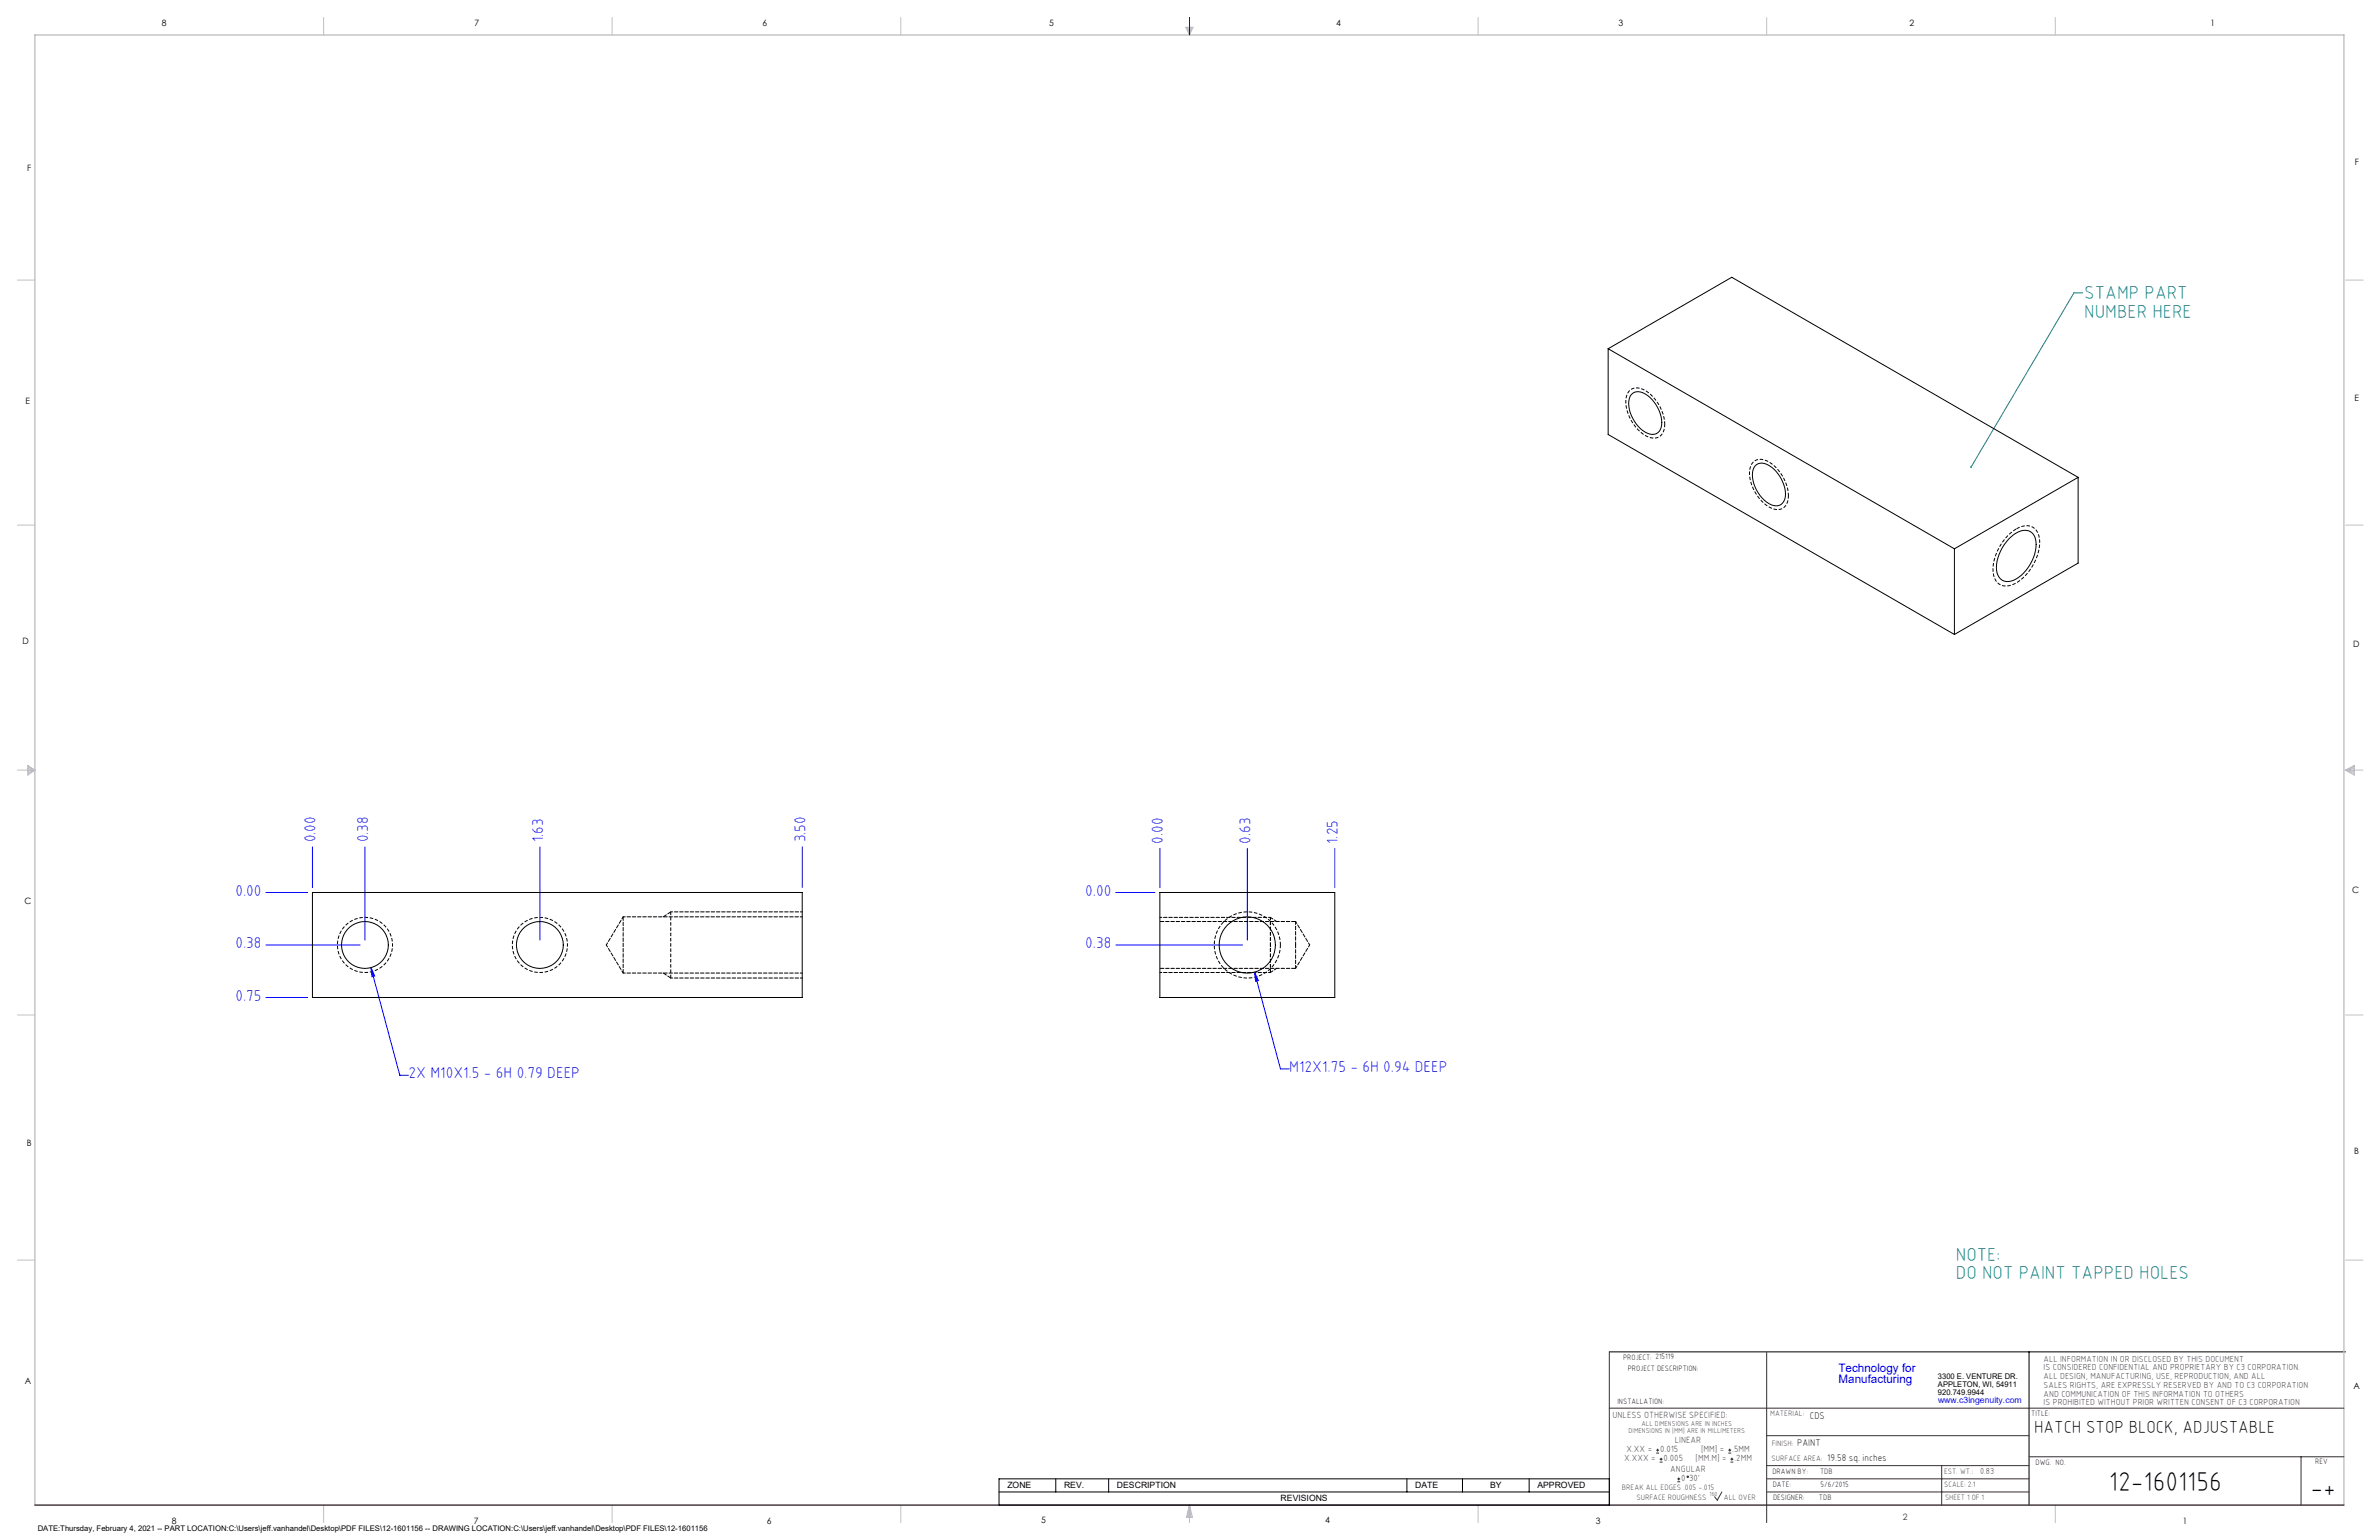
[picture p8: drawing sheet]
<svg xmlns="http://www.w3.org/2000/svg" width="864mm" height="559mm" viewBox="0 0 864 559" stroke-linecap="round" stroke-linejoin="round" font-family="sans-serif">
<defs><g id="words">
<g font-size="9.9">
<text x="765.6" y="541.1">12-1601156</text>
<text x="838.7" y="543.2">-+</text>
</g>
<g font-size="6.8" fill="#008080">
<text x="756.6" y="108.5">STAMP PART</text>
<text x="756.6" y="115.3">NUMBER HERE</text>
<text x="710" y="457.4">NOTE:</text>
<text x="710" y="464.3">DO NOT PAINT TAPPED HOLES</text>
</g>
<text font-size="6.3" x="738.4" y="519.9">HATCH STOP BLOCK, ADJUSTABLE</text>
<g font-size="5.7" fill="#00f">
<text x="114.6" y="305.7" transform="rotate(-90 114.6 305.7)">0.00</text>
<text x="133.6" y="305.7" transform="rotate(-90 133.6 305.7)">0.38</text>
<text x="197.1" y="305.7" transform="rotate(-90 197.1 305.7)">1.63</text>
<text x="292.4" y="305.7" transform="rotate(-90 292.4 305.7)">3.50</text>
<text x="422.2" y="306.2" transform="rotate(-90 422.2 306.2)">0.00</text>
<text x="453.9" y="306.2" transform="rotate(-90 453.9 306.2)">0.63</text>
<text x="485.7" y="306.2" transform="rotate(-90 485.7 306.2)">1.25</text>
<text x="85.4" y="325">0.00</text>
<text x="393.9" y="325">0.00</text>
<text x="85.4" y="344">0.38</text>
<text x="393.9" y="344">0.38</text>
<text x="85.4" y="363.1">0.75</text>
<text x="468" y="389">M12X1.75 - 6H 0.94 DEEP</text>
<text x="148.3" y="391.3">2X M10X1.5 - 6H 0.79 DEEP</text>
</g>
<g font-size="4.2" fill="#00f">
<text x="667.4" y="497.7">Technology for</text>
<text x="667.4" y="502">Manufacturing</text>
</g>
<g font-size="3.5">
<text x="657" y="514.9">CDS</text>
<text x="652.4" y="524.7">PAINT</text>
<text x="663.3" y="530.1">19.58 sq. inches</text>
</g>
<g font-size="3.3" fill="#382c30">
<text x="585.4" y="514.4">UNLESS OTHERWISE SPECIFIED:</text>
<text x="590.4" y="526.8">X.XX =</text>
<text x="602.6" y="526.8">0.015</text>
<text x="608" y="523.6">LINEAR</text>
<text x="617.5" y="526.8">[MM] =</text>
<text x="628.8" y="526.8">.5MM</text>
<text x="589.6" y="530.1">X.XXX =</text>
<text x="603.9" y="530.1">0.005</text>
<text x="606.3" y="534">ANGULAR</text>
<text x="615.5" y="530.1">[MM.M] =</text>
<text x="629.6" y="530.1">.2MM</text>
<text x="610.3" y="537.3">0</text>
<text x="613.2" y="537.3">30'</text>
</g>
<g font-size="3.2">
<text x="58.8" y="9.6">8</text>
<text x="172.3" y="9.5">7</text>
<text x="276.8" y="9.5">6</text>
<text x="380.9" y="9.6">5</text>
<text x="485" y="9.5">4</text>
<text x="587.5" y="9.5">3</text>
<text x="693.1" y="9.5">2</text>
<text x="802.4" y="9.5">1</text>
<text x="854.9" y="59.8">F</text>
<text x="9.9" y="62">F</text>
<text x="9.3" y="146.5">E</text>
<text x="854.7" y="145.5">E</text>
<text x="8.2" y="233.6">D</text>
<text x="854.3" y="234.9">D</text>
<text x="8.9" y="328.1">C</text>
<text x="853.9" y="324.1">C</text>
<text x="9.7" y="415.8">B</text>
<text x="854.6" y="418.6">B</text>
<text x="9" y="502">A</text>
<text x="854.3" y="503.9">A</text>
<text x="62.3" y="552.9">8</text>
<text x="172" y="552.9">7</text>
<text x="278.3" y="552.9">6</text>
<text x="377.9" y="552.8">5</text>
<text x="481" y="552.8">4</text>
<text x="579.3" y="552.8">3</text>
<text x="792.4" y="552.8">1</text>
</g>
<g font-size="3.2" fill="#382c30">
<text x="741.9" y="494.1">ALL INFORMATION IN OR DISCLOSED BY THIS DOCUMENT</text>
<text x="741.9" y="497.3">IS CONSIDERED CONFIDENTIAL AND PROPRIETARY BY C3 CORPORATION.</text>
<text x="741.9" y="500.4">ALL DESIGN, MANUFACTURING, USE, REPRODUCTION, AND ALL</text>
<text x="741.9" y="503.6">SALES RIGHTS, ARE EXPRESSLY RESERVED BY AND TO C3 CORPORATION</text>
<text x="741.9" y="506.8">AND COMMUNICATION OF THIS INFORMATION TO OTHERS</text>
<text x="741.9" y="510">IS PROHIBITED WITHOUT PRIOR WRITTEN CONSENT OF C3 CORPORATION</text>
<text x="718.8" y="534.7">0.83</text>
<text x="690.7" y="551.6">2</text>
</g>
<text font-size="3.1" fill="#00f" x="703.5" y="509.2">www.c3ingenuity.com</text>
<g font-size="3.1">
<text x="365.7" y="540">ZONE</text>
<text x="386.3" y="540">REV.</text>
<text x="405.5" y="540">DESCRIPTION</text>
<text x="464.9" y="544.8">REVISIONS</text>
<text x="513.7" y="540">DATE</text>
<text x="540.9" y="540">BY</text>
<text x="558.1" y="540">APPROVED</text>
</g>
<g font-size="2.8">
<text x="589.2" y="493.3">PROJECT: 215119</text>
<text x="590.9" y="497.3">PROJECT DESCRIPTION:</text>
<text x="703.5" y="500.5">3300 E. VENTURE DR.</text>
<text x="703.5" y="503.3">APPLETON, WI, 54911</text>
<text x="587.1" y="509.6">INSTALLATION:</text>
<text x="703.5" y="506.2">920.749.9944</text>
<text x="737.3" y="513.8">TITLE:</text>
<text x="738.9" y="531.5">DWG. NO.</text>
<text x="840.5" y="531.3">REV</text>
<text x="643.4" y="534.9">DRAWN BY:</text>
<text x="643.5" y="539.7">DATE:</text>
<text x="660.7" y="534.7">TDB</text>
<text x="660.9" y="539.6">5/6/2015</text>
<text x="643.6" y="544.4">DESIGNER:</text>
<text x="660.3" y="544.3">TDB</text>
<text x="13.7" y="555.5">DATE:Thursday, February 4, 2021 -- PART LOCATION:C:\Users\jeff.vanhandel\Desktop\PDF FILES\12-1601156 -- DRAWING LOCATION:C:\Users\jeff.vanhandel\Desktop\PDF FILES\12-1601156</text>
</g>
<g font-size="2.8" fill="#382c30">
<text x="642.6" y="513.8">MATERIAL:</text>
<text x="643.2" y="524.8">FINISH:</text>
<text x="643.1" y="530.1">SURFACE AREA:</text>
<text x="705.7" y="534.7">EST. WT.:</text>
<text x="705.7" y="539.7">SCALE: 2:1</text>
<text x="588.8" y="540.5">BREAK ALL EDGES .005 -.015</text>
<text x="594" y="544.2">SURFACE ROUGHNESS</text>
<text x="625.8" y="544.2">ALL OVER</text>
<text x="706.1" y="544.4">SHEET 1 OF 1</text>
</g>
<g font-size="2.5" fill="#382c30">
<text x="591.2" y="520.1">DIMENSIONS IN [MM] ARE IN MILLIMETERS</text>
<text x="595.9" y="517.3">ALL DIMENSIONS ARE IN INCHES</text>
</g>
<text font-size="2.2" fill="#382c30" x="620.6" y="542.9">160</text>
</g></defs>
<path d="M584.2 490.5h267.3M736.6 490.5v55.6M362.7 536.6h221.5v9.5h-221.5zM383.3 536.6v4.8M402.4 536.6v4.8M510.7 536.6v4.8M530.9 536.6v4.8M555.1 536.6v4.8M362.7 541.4h221.5" fill="none" stroke="#000" stroke-width=".36"/>
<g fill="none" stroke="#c0c0c0" stroke-width=".36">
<path d="M117.5 6.4v6.3M222.2 6.4v6.3M327 6.4v6.3M430.4 9.9h2.7l-1.3 2.8zM430.9 9.9l.9 2.8M431.2 9.9l.6 2.8M432.1 9.9l-.3 2.8M432.6 9.9l-.8 2.8M536.6 6.4v6.3M641.3 6.4v6.3M746.1 6.4v6.3M6.3 101.6h6.4"/>
<path d="M851.5 101.6h6.3M6.3 190.5h6.4M851.5 190.5h6.3M6.3 279.4h6.4M10.1 277.7l2.6 1.7-2.6 1.9zM10.1 278.2l2.6 1.2M10.1 278.8l2.6 .6M12.7 279.4l-2.6 1.2M12.7 279.4l-2.6 .5M851.5 279.4h6.3M851.5 279.4l3.1 .5M851.5 279.4l3.1 1.2"/>
<path d="M851.5 279.4l3.1-1.7v3.6zM854.6 278.8l-3.1 .6M854.6 278.2l-3.1 1.2M6.3 368.3h6.4M851.5 368.3h6.3M6.3 457.2h6.4M851.5 457.2h6.3M117.5 546.1v6.4M222.2 546.1v6.4M327 546.1v6.4M431.8 546.1v6.4M431.8 546.1l1.1 4.5h-2.2z"/>
<path d="M431.8 546.1l.6 4.5M431.8 546.1l-.9 4.5M431.8 546.1l-.4 4.5M431.8 546.1l.3 4.5M536.6 546.1v6.4M746.1 546.1v6.4"/>
</g>
<path d="M12.7 546.1v-533.4h838.2v533.4" fill="none" stroke="#c0c0c0" stroke-width=".5"/>
<g fill="none" stroke="#00f" stroke-width=".36">
<path d="M431.8 6.4v6.3M113.4 307.3v14.8M132.5 307.3v33.8M196 307.3v33.8M291.2 307.3v14.8M421 307.8v14.3M452.8 307.8v33.3M484.5 307.8v14.3M96.5 323.8h15.2M405 323.8h14.2M96.5 342.9h34.2M134.7 351.1l1.3 3.1-1 .2z"/>
<path d="M134.7 351.1l10.4 39.1h3.2M405 342.9h46M455.4 352.7l1.4 3.1-1 .3zM455.4 352.7l9.4 35.1h3.2M96.5 361.9h15.2"/>
</g>
<path d="M584.2 490.5v55.6M641.3 490.7v61.8M584.2 511h266.7M641.3 520.9h95.3M641.3 531.8h95.3M641.3 536.6h95.3M704.8 531.8v14.3M736.6 528.6h114.3M835.3 528.6v17.5M625.1 541.4l-1.7 2.9-1-1.2M641.3 541.4h95.3" fill="none" stroke="#382c30" stroke-width=".36"/>
<path d="M12.7 546.1h838.2" fill="none" stroke="#382c30" stroke-width=".5"/>
<path d="M142.5 342.9a10 10 0 0 0-14.7-8.8 10 10 0 0 0-.8 17.1 10 10 0 0 0 15.4-7.4l.1-.9M206 342.9a10 10 0 0 0-14.7-8.8 10 10 0 0 0-.8 17.1 10 10 0 0 0 15.4-7.4l.1-.9" fill="none" stroke="#000" stroke-width=".36" stroke-dasharray="1.3 .6" stroke-dashoffset=".7" stroke-linecap="butt"/>
<path d="M243.5 354.9v-24M461.2 344.3v8.6M464.8 342.9a12 12 0 0 0-17.7-10.6 12 12 0 0 0-.9 20.6 12 12 0 0 0 18.6-9v-1" fill="none" stroke="#000" stroke-width=".36" stroke-dasharray="1.3 .6" stroke-dashoffset=".1" stroke-linecap="butt"/>
<path d="M604.3 153.9a4.2 4.2 0 0 1-4.9 5 14.4 14.4 0 0 1-9.1-14.7 4 4 0 0 1 6.2-2.9 15.4 15.4 0 0 1 7.8 12.6M649.2 179.9a4.2 4.2 0 0 1-4.9 4.9 14.4 14.4 0 0 1-9.1-14.7 4 4 0 0 1 6.2-2.9 15.4 15.4 0 0 1 7.8 12.7" fill="none" stroke="#000" stroke-width=".36" stroke-dasharray="1.3 .6" stroke-dashoffset=".2" stroke-linecap="butt"/>
<path d="M732 191.9a5.1 5.1 0 0 1 7.7 1.4 14.7 14.7 0 0 1-3.1 13.9 11.2 11.2 0 0 1-9.3 5.4 5.5 5.5 0 0 1-3.8-6.3 18.8 18.8 0 0 1 8.5-14.4" fill="none" stroke="#000" stroke-width=".36" stroke-dasharray="1.3 .6" stroke-dashoffset="-.1" stroke-linecap="butt"/>
<path d="M461.2 332.9v10" fill="none" stroke="#000" stroke-width=".36" stroke-dasharray="1.3 .6" stroke-dashoffset=".4" stroke-linecap="butt"/>
<path d="M243.5 330.9l-2.7 1.8M240.8 353.1l2.7 1.8M243.5 354.9h.1" fill="none" stroke="#000" stroke-width=".36" stroke-dasharray="1.3 .6"/>
<path d="M291.2 330.9h-47.7M461.2 332.9h-40.2M243.5 354.9h47.7M421 352.9h40.2" fill="none" stroke="#000" stroke-width=".36" stroke-dasharray="1.3 .6" stroke-dashoffset=".6"/>
<path d="M463.4 334.4l-2.2-1.5M461.2 352.9l2.2-1.5" fill="none" stroke="#000" stroke-width=".36" stroke-dasharray="1.3 .6" stroke-dashoffset=".2"/>
<path d="M461.2 342.9v1.4" fill="none" stroke="#000" stroke-width=".36" stroke-dasharray="1.3 .6" stroke-dashoffset=".7"/>
<path d="M756 106.3h-3.1l-37.4 63.1" fill="none" stroke="#008080" stroke-width=".36"/>
<path d="M715.4 169.2a.34 .34 0 0 1 .5 .2 .34 .34 0 0 1-.5 .4z" fill="#008080"/>
<path d="M134.7 351.1l.3 3.3 1-.2zM455.4 352.7l.4 3.4 1-.3z" fill="#00f"/>
<g fill="none" stroke="#000" stroke-width=".36">
<path d="M583.8 126.5l125.7 72.6M583.8 126.5v31.2l125.7 72.5M583.8 126.5l44.8-25.9 125.8 72.6M592.2 143.2a4.2 4.2 0 0 1 5.9 .3 12.4 12.4 0 0 1 4.9 11.7 3.5 3.5 0 0 1-5.8 1.6 12.6 12.6 0 0 1-5.7-12.2zM637.6 168.6a5.1 5.1 0 0 1 6.2 1.5 12.6 12.6 0 0 1 4.1 11 3.5 3.5 0 0 1-5.8 1.6 12.5 12.5 0 0 1-5.7-12.2zM754.4 173.2v31.1l-44.9 25.9M754.4 173.2l-44.9 25.9M709.5 199.1v31.1M729.2 195.6a7.8 7.8 0 0 1 7.1-3 5.1 5.1 0 0 1 2.8 6.1 15.2 15.2 0 0 1-9 12.2 4.3 4.3 0 0 1-5.4-5 16.2 16.2 0 0 1 4.5-10.3zM113.4 323.8h177.8v38.1h-177.8zM421 323.8h63.5v38.1h-63.5z"/>
<circle cx="132.5" cy="342.9" r="8.5"/>
<circle cx="196" cy="342.9" r="8.5"/>
<circle cx="452.8" cy="342.9" r="10.2"/>
</g>
<path d="M226.2 332.7v20.4" fill="none" stroke="#000" stroke-width=".36" stroke-dasharray="1.3 .6"/>
<path d="M291.2 332.7h-65M226.2 353.1h65" fill="none" stroke="#000" stroke-width=".36" stroke-dasharray="1.3 .6" stroke-dashoffset=".5"/>
<path d="M226.2 332.7l-6.1 10.2M220.1 342.9l6.1 10.2M470.3 351.4l5.1-8.5M475.4 342.9l-5.1-8.5" fill="none" stroke="#000" stroke-width=".36" stroke-dasharray="1.3 .6" stroke-dashoffset=".4"/>
<path d="M470.3 342.9v-8.5M470.3 351.4v-8.5" fill="none" stroke="#000" stroke-width=".36" stroke-dasharray="1.3 .6" stroke-dashoffset=".2"/>
<path d="M470.3 334.4h-49.3M421 351.4h49.3" fill="none" stroke="#000" stroke-width=".36" stroke-dasharray="1.3 .6" stroke-dashoffset="-.2"/>
<g fill="none" stroke="#382c30" stroke-width=".36">
<path d="M601.2 527.3h1.1M601.2 526.2h1.1M601.7 525.7v1M602.5 530.5h1M602.5 529.5h1M603 529v1M608.9 537.7h1M608.9 536.6h1M609.4 536.1v1.1M627.4 527.3h1M627.4 526.2h1M627.9 525.7v1"/>
<path d="M628.2 530.5h1M628.2 529.5h1M628.7 529v1"/>
<circle cx="612.7" cy="535.9" r=".27"/>
</g>
<use href="#words"/>
</svg>
